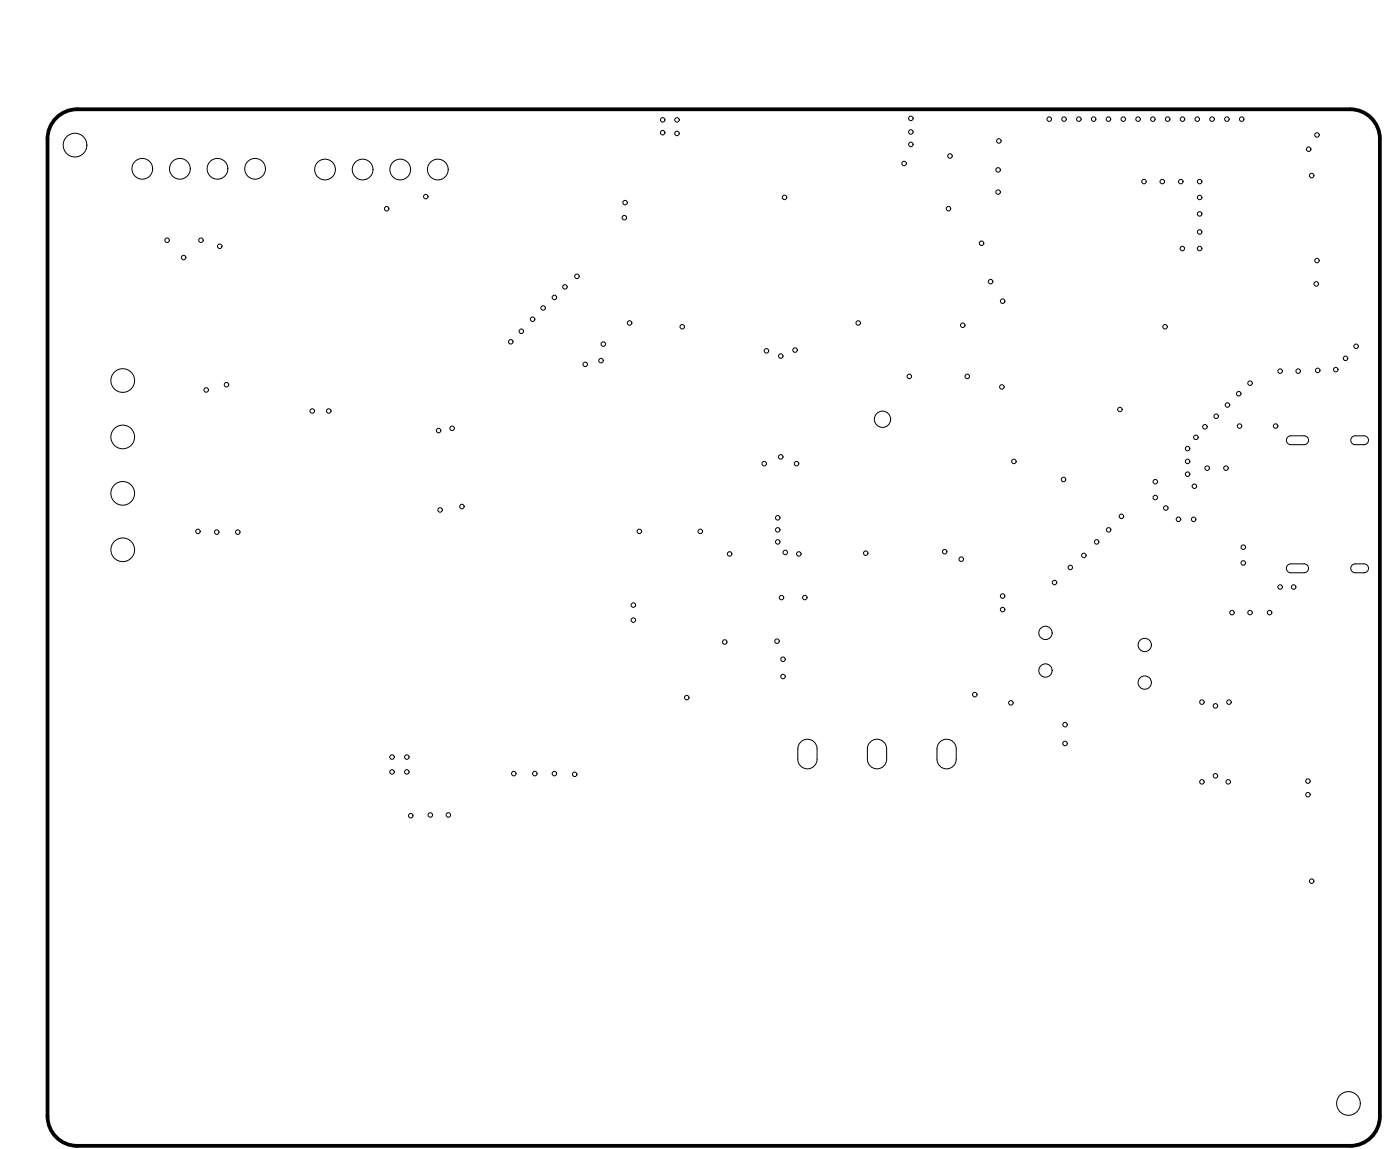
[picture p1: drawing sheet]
<svg xmlns="http://www.w3.org/2000/svg" width="95mm" height="78mm" viewBox="0 0 95 78" stroke-linecap="round" stroke-linejoin="round" font-family="sans-serif">
<defs><g id="words">
<g font-size="1.1" fill="#fff">
<text x="62.2" y="10.5">C13</text>
<text x="84.8" y="28.5">R36</text>
<text x="34.4" y="52">C8</text>
</g>
</g></defs>
<circle cx="8.3" cy="25.7" r=".8" fill="none" stroke="#000" stroke-width=".07"/>
<circle cx="8.3" cy="29.5" r=".8" fill="#fff"/>
<circle cx="8.3" cy="29.5" r=".8" fill="none" stroke="#000" stroke-width=".07"/>
<circle cx="8.3" cy="33.3" r=".8" fill="#fff"/>
<circle cx="8.3" cy="33.3" r=".8" fill="none" stroke="#000" stroke-width=".07"/>
<circle cx="8.3" cy="37.1" r=".8" fill="#fff"/>
<circle cx="8.3" cy="37.1" r=".8" fill="none" stroke="#000" stroke-width=".07"/>
<path d="M54.1 50.1a.65 .65 0 0 1 .7-.1 .65 .65 0 0 1 .4 .6 1.23 1.23 0 0 1-.4 1.3 .65 .65 0 0 1-.9-.6v-.7z" fill="#fff"/>
<path d="M54.1 50.1a.65 .65 0 0 1 .7-.1 .65 .65 0 0 1 .4 .6v.7a.65 .65 0 0 1-.7 .6 .65 .65 0 0 1-.6-.6v-.7z" fill="none" stroke="#000" stroke-width=".07"/>
<path d="M58.8 50.1a.65 .65 0 0 1 .7-.1 .65 .65 0 0 1 .4 .6 1.23 1.23 0 0 1-.4 1.3 .65 .65 0 0 1-.9-.6v-.7z" fill="#fff"/>
<path d="M58.8 50.1a.65 .65 0 0 1 .7-.1 .65 .65 0 0 1 .4 .6v.7a.65 .65 0 0 1-.7 .6 .65 .65 0 0 1-.6-.6v-.7z" fill="none" stroke="#000" stroke-width=".07"/>
<path d="M63.5 50.1a.65 .65 0 0 1 .7-.1 .65 .65 0 0 1 .4 .6 1.24 1.24 0 0 1-.4 1.3 .65 .65 0 0 1-.9-.6v-.7z" fill="#fff"/>
<path d="M63.5 50.1a.65 .65 0 0 1 .7-.1 .65 .65 0 0 1 .4 .6v.7a.65 .65 0 0 1-.7 .6 .65 .65 0 0 1-.6-.6v-.7z" fill="none" stroke="#000" stroke-width=".07"/>
<path d="M86.9 38.2l.3-.1h.9a.3 .3 0 0 1 .3 .3 .3 .3 0 0 1-.3 .3h-.9a.3 .3 0 0 1-.3-.5z" fill="#fff"/>
<path d="M86.9 38.2l.3-.1h.9a.3 .3 0 0 1 .3 .3 .3 .3 0 0 1-.3 .3h-.9a.3 .3 0 0 1-.3-.5z" fill="none" stroke="#000" stroke-width=".07"/>
<path d="M87 29.5l1.1-.1a.3 .3 0 0 1 .3 .3 .3 .3 0 0 1-.3 .3h-.9a.3 .3 0 0 1-.3-.2 .3 .3 0 0 1 .1-.3z" fill="#fff"/>
<path d="M87 29.5l1.1-.1a.3 .3 0 0 1 .3 .3 .3 .3 0 0 1-.3 .3h-.9a.3 .3 0 0 1-.3-.2 .3 .3 0 0 1 .1-.3z" fill="none" stroke="#000" stroke-width=".07"/>
<path d="M91.4 38.1h.7a.3 .3 0 0 1 .3 .3 .3 .3 0 0 1-.3 .3h-.6a.3 .3 0 0 1-.2-.2 .3 .3 0 0 1 .1-.4z" fill="#fff"/>
<path d="M91.4 38.1h.7a.3 .3 0 0 1 .3 .3 .3 .3 0 0 1-.3 .3h-.6a.3 .3 0 0 1-.2-.2 .3 .3 0 0 1 .1-.4z" fill="none" stroke="#000" stroke-width=".07"/>
<path d="M91.4 29.5l.7-.1a.3 .3 0 0 1 .3 .3 .3 .3 0 0 1-.3 .3h-.6a.3 .3 0 0 1-.2-.2 .3 .3 0 0 1 .1-.3z" fill="#fff"/>
<path d="M91.4 29.5l.7-.1a.3 .3 0 0 1 .3 .3 .3 .3 0 0 1-.3 .3h-.6a.3 .3 0 0 1-.2-.2 .3 .3 0 0 1 .1-.3z" fill="none" stroke="#000" stroke-width=".07"/>
<circle cx="9.6" cy="11.4" r=".7" fill="#fff"/>
<circle cx="9.6" cy="11.4" r=".7" fill="none" stroke="#000" stroke-width=".07"/>
<circle cx="12.2" cy="11.4" r=".7" fill="#fff"/>
<circle cx="12.2" cy="11.4" r=".7" fill="none" stroke="#000" stroke-width=".07"/>
<circle cx="14.7" cy="11.4" r=".7" fill="#fff"/>
<circle cx="14.7" cy="11.4" r=".7" fill="none" stroke="#000" stroke-width=".07"/>
<circle cx="17.2" cy="11.4" r=".7" fill="#fff"/>
<circle cx="17.2" cy="11.4" r=".7" fill="none" stroke="#000" stroke-width=".07"/>
<circle cx="22" cy="11.4" r=".7" fill="#fff"/>
<circle cx="22" cy="11.4" r=".7" fill="none" stroke="#000" stroke-width=".07"/>
<circle cx="24.5" cy="11.4" r=".7" fill="#fff"/>
<circle cx="24.5" cy="11.4" r=".7" fill="none" stroke="#000" stroke-width=".07"/>
<circle cx="27" cy="11.4" r=".7" fill="#fff"/>
<circle cx="27" cy="11.4" r=".7" fill="none" stroke="#000" stroke-width=".07"/>
<circle cx="29.6" cy="11.4" r=".7" fill="#fff"/>
<circle cx="29.6" cy="11.4" r=".7" fill="none" stroke="#000" stroke-width=".07"/>
<circle cx="91.1" cy="74.5" r=".8" fill="#fff"/>
<circle cx="91.1" cy="74.5" r=".8" fill="none" stroke="#000" stroke-width=".07"/>
<circle cx="5.1" cy="9.8" r=".8" fill="#fff"/>
<circle cx="5.1" cy="9.8" r=".8" fill="none" stroke="#000" stroke-width=".07"/>
<circle cx="59.6" cy="28.3" r=".55" fill="#fff"/>
<circle cx="59.6" cy="28.3" r=".55" fill="none" stroke="#000" stroke-width=".07"/>
<circle cx="77.3" cy="43.6" r=".45" fill="#fff"/>
<circle cx="77.3" cy="43.6" r=".45" fill="none" stroke="#000" stroke-width=".07"/>
<circle cx="77.3" cy="46.1" r=".45" fill="#fff"/>
<circle cx="77.3" cy="46.1" r=".45" fill="none" stroke="#000" stroke-width=".07"/>
<circle cx="70.6" cy="42.7" r=".45" fill="#fff"/>
<circle cx="70.6" cy="42.7" r=".45" fill="none" stroke="#000" stroke-width=".07"/>
<circle cx="70.6" cy="45.3" r=".45" fill="#fff"/>
<circle cx="70.6" cy="45.3" r=".45" fill="none" stroke="#000" stroke-width=".07"/>
<circle cx="70.9" cy="8" r=".15" fill="#fff"/>
<circle cx="70.9" cy="8" r=".15" fill="none" stroke="#000" stroke-width=".07"/>
<circle cx="71.9" cy="8" r=".15" fill="#fff"/>
<circle cx="71.9" cy="8" r=".15" fill="none" stroke="#000" stroke-width=".07"/>
<circle cx="72.9" cy="8" r=".15" fill="#fff"/>
<circle cx="72.9" cy="8" r=".15" fill="none" stroke="#000" stroke-width=".07"/>
<circle cx="73.9" cy="8" r=".15" fill="#fff"/>
<circle cx="73.9" cy="8" r=".15" fill="none" stroke="#000" stroke-width=".07"/>
<circle cx="74.9" cy="8" r=".15" fill="#fff"/>
<circle cx="74.9" cy="8" r=".15" fill="none" stroke="#000" stroke-width=".07"/>
<circle cx="75.9" cy="8" r=".15" fill="#fff"/>
<circle cx="75.9" cy="8" r=".15" fill="none" stroke="#000" stroke-width=".07"/>
<circle cx="76.9" cy="8" r=".15" fill="#fff"/>
<circle cx="76.9" cy="8" r=".15" fill="none" stroke="#000" stroke-width=".07"/>
<circle cx="78.9" cy="8" r=".15" fill="#fff"/>
<circle cx="78.9" cy="8" r=".15" fill="none" stroke="#000" stroke-width=".07"/>
<circle cx="77.9" cy="8" r=".15" fill="#fff"/>
<circle cx="77.9" cy="8" r=".15" fill="none" stroke="#000" stroke-width=".07"/>
<circle cx="79.9" cy="8" r=".15" fill="#fff"/>
<circle cx="79.9" cy="8" r=".15" fill="none" stroke="#000" stroke-width=".07"/>
<circle cx="80.9" cy="8" r=".15" fill="#fff"/>
<circle cx="80.9" cy="8" r=".15" fill="none" stroke="#000" stroke-width=".07"/>
<circle cx="81.9" cy="8" r=".15" fill="#fff"/>
<circle cx="81.9" cy="8" r=".15" fill="none" stroke="#000" stroke-width=".07"/>
<circle cx="82.9" cy="8" r=".15" fill="#fff"/>
<circle cx="82.9" cy="8" r=".15" fill="none" stroke="#000" stroke-width=".07"/>
<circle cx="83.9" cy="8" r=".15" fill="#fff"/>
<circle cx="83.9" cy="8" r=".15" fill="none" stroke="#000" stroke-width=".07"/>
<circle cx="77.3" cy="12.3" r=".15" fill="#fff"/>
<circle cx="77.3" cy="12.3" r=".15" fill="none" stroke="#000" stroke-width=".07"/>
<circle cx="78.5" cy="12.3" r=".15" fill="#fff"/>
<circle cx="78.5" cy="12.3" r=".15" fill="none" stroke="#000" stroke-width=".07"/>
<circle cx="79.8" cy="12.3" r=".15" fill="#fff"/>
<circle cx="79.8" cy="12.3" r=".15" fill="none" stroke="#000" stroke-width=".07"/>
<circle cx="81" cy="12.3" r=".15" fill="#fff"/>
<circle cx="81" cy="12.3" r=".15" fill="none" stroke="#000" stroke-width=".07"/>
<circle cx="81" cy="13.3" r=".15" fill="#fff"/>
<circle cx="81" cy="13.3" r=".15" fill="none" stroke="#000" stroke-width=".07"/>
<circle cx="81" cy="14.4" r=".15" fill="#fff"/>
<circle cx="81" cy="14.4" r=".15" fill="none" stroke="#000" stroke-width=".07"/>
<circle cx="81" cy="15.7" r=".15" fill="#fff"/>
<circle cx="81" cy="15.7" r=".15" fill="none" stroke="#000" stroke-width=".07"/>
<circle cx="81" cy="16.8" r=".15" fill="#fff"/>
<circle cx="81" cy="16.8" r=".15" fill="none" stroke="#000" stroke-width=".07"/>
<circle cx="79.9" cy="16.8" r=".15" fill="#fff"/>
<circle cx="79.9" cy="16.8" r=".15" fill="none" stroke="#000" stroke-width=".07"/>
<circle cx="65.8" cy="46.9" r=".15" fill="#fff"/>
<circle cx="65.8" cy="46.9" r=".15" fill="none" stroke="#000" stroke-width=".07"/>
<circle cx="88.6" cy="59.5" r=".15" fill="#fff"/>
<circle cx="88.6" cy="59.5" r=".15" fill="none" stroke="#000" stroke-width=".07"/>
<circle cx="46.4" cy="47.1" r=".15" fill="#fff"/>
<circle cx="46.4" cy="47.1" r=".15" fill="none" stroke="#000" stroke-width=".07"/>
<circle cx="52.5" cy="43.3" r=".15" fill="#fff"/>
<circle cx="52.5" cy="43.3" r=".15" fill="none" stroke="#000" stroke-width=".07"/>
<circle cx="30.5" cy="28.9" r=".15" fill="#fff"/>
<circle cx="30.5" cy="28.9" r=".15" fill="none" stroke="#000" stroke-width=".07"/>
<circle cx="29.6" cy="29.1" r=".15" fill="#fff"/>
<circle cx="29.6" cy="29.1" r=".15" fill="none" stroke="#000" stroke-width=".07"/>
<circle cx="31.2" cy="34.2" r=".15" fill="#fff"/>
<circle cx="31.2" cy="34.2" r=".15" fill="none" stroke="#000" stroke-width=".07"/>
<circle cx="29.7" cy="34.4" r=".15" fill="#fff"/>
<circle cx="29.7" cy="34.4" r=".15" fill="none" stroke="#000" stroke-width=".07"/>
<circle cx="66.3" cy="16.4" r=".15" fill="#fff"/>
<circle cx="66.3" cy="16.4" r=".15" fill="none" stroke="#000" stroke-width=".07"/>
<circle cx="89" cy="9.1" r=".15" fill="#fff"/>
<circle cx="89" cy="9.1" r=".15" fill="none" stroke="#000" stroke-width=".07"/>
<circle cx="66.9" cy="19" r=".15" fill="#fff"/>
<circle cx="66.9" cy="19" r=".15" fill="none" stroke="#000" stroke-width=".07"/>
<circle cx="88.4" cy="10.1" r=".15" fill="#fff"/>
<circle cx="88.4" cy="10.1" r=".15" fill="none" stroke="#000" stroke-width=".07"/>
<circle cx="53" cy="13.3" r=".15" fill="#fff"/>
<circle cx="53" cy="13.3" r=".15" fill="none" stroke="#000" stroke-width=".07"/>
<circle cx="61.1" cy="11" r=".15" fill="#fff"/>
<circle cx="61.1" cy="11" r=".15" fill="none" stroke="#000" stroke-width=".07"/>
<circle cx="67.5" cy="9.5" r=".15" fill="#fff"/>
<circle cx="67.5" cy="9.5" r=".15" fill="none" stroke="#000" stroke-width=".07"/>
<circle cx="65" cy="22" r=".15" fill="#fff"/>
<circle cx="65" cy="22" r=".15" fill="none" stroke="#000" stroke-width=".07"/>
<circle cx="64.9" cy="37.8" r=".15" fill="#fff"/>
<circle cx="64.9" cy="37.8" r=".15" fill="none" stroke="#000" stroke-width=".07"/>
<circle cx="51.6" cy="31.3" r=".15" fill="#fff"/>
<circle cx="51.6" cy="31.3" r=".15" fill="none" stroke="#000" stroke-width=".07"/>
<circle cx="52.7" cy="30.9" r=".15" fill="#fff"/>
<circle cx="52.7" cy="30.9" r=".15" fill="none" stroke="#000" stroke-width=".07"/>
<circle cx="53.8" cy="31.3" r=".15" fill="#fff"/>
<circle cx="53.8" cy="31.3" r=".15" fill="none" stroke="#000" stroke-width=".07"/>
<circle cx="52.7" cy="24" r=".15" fill="#fff"/>
<circle cx="52.7" cy="24" r=".15" fill="none" stroke="#000" stroke-width=".07"/>
<circle cx="51.8" cy="23.7" r=".15" fill="#fff"/>
<circle cx="51.8" cy="23.7" r=".15" fill="none" stroke="#000" stroke-width=".07"/>
<circle cx="53.7" cy="23.6" r=".15" fill="#fff"/>
<circle cx="53.7" cy="23.6" r=".15" fill="none" stroke="#000" stroke-width=".07"/>
<circle cx="82.1" cy="52.4" r=".15" fill="#fff"/>
<circle cx="82.1" cy="52.4" r=".15" fill="none" stroke="#000" stroke-width=".07"/>
<circle cx="81.2" cy="52.8" r=".15" fill="#fff"/>
<circle cx="81.2" cy="52.8" r=".15" fill="none" stroke="#000" stroke-width=".07"/>
<circle cx="83" cy="52.8" r=".15" fill="#fff"/>
<circle cx="83" cy="52.8" r=".15" fill="none" stroke="#000" stroke-width=".07"/>
<circle cx="82.1" cy="47.7" r=".15" fill="#fff"/>
<circle cx="82.1" cy="47.7" r=".15" fill="none" stroke="#000" stroke-width=".07"/>
<circle cx="81.2" cy="47.4" r=".15" fill="#fff"/>
<circle cx="81.2" cy="47.4" r=".15" fill="none" stroke="#000" stroke-width=".07"/>
<circle cx="83" cy="47.4" r=".15" fill="#fff"/>
<circle cx="83" cy="47.4" r=".15" fill="none" stroke="#000" stroke-width=".07"/>
<circle cx="67.4" cy="11.5" r=".15" fill="#fff"/>
<circle cx="67.4" cy="11.5" r=".15" fill="none" stroke="#000" stroke-width=".07"/>
<circle cx="67.4" cy="13" r=".15" fill="#fff"/>
<circle cx="67.4" cy="13" r=".15" fill="none" stroke="#000" stroke-width=".07"/>
<circle cx="14.8" cy="16.6" r=".15" fill="#fff"/>
<circle cx="14.8" cy="16.6" r=".15" fill="none" stroke="#000" stroke-width=".07"/>
<circle cx="12.4" cy="17.4" r=".15" fill="#fff"/>
<circle cx="12.4" cy="17.4" r=".15" fill="none" stroke="#000" stroke-width=".07"/>
<circle cx="11.3" cy="16.2" r=".15" fill="#fff"/>
<circle cx="11.3" cy="16.2" r=".15" fill="none" stroke="#000" stroke-width=".07"/>
<circle cx="13.6" cy="16.2" r=".15" fill="#fff"/>
<circle cx="13.6" cy="16.2" r=".15" fill="none" stroke="#000" stroke-width=".07"/>
<circle cx="89" cy="17.6" r=".15" fill="#fff"/>
<circle cx="89" cy="17.6" r=".15" fill="none" stroke="#000" stroke-width=".07"/>
<circle cx="88.9" cy="19.2" r=".15" fill="#fff"/>
<circle cx="88.9" cy="19.2" r=".15" fill="none" stroke="#000" stroke-width=".07"/>
<circle cx="42.2" cy="13.7" r=".15" fill="#fff"/>
<circle cx="42.2" cy="13.7" r=".15" fill="none" stroke="#000" stroke-width=".07"/>
<circle cx="42.2" cy="14.7" r=".15" fill="#fff"/>
<circle cx="42.2" cy="14.7" r=".15" fill="none" stroke="#000" stroke-width=".07"/>
<circle cx="28.8" cy="13.3" r=".15" fill="#fff"/>
<circle cx="28.8" cy="13.3" r=".15" fill="none" stroke="#000" stroke-width=".07"/>
<circle cx="26.1" cy="14.1" r=".15" fill="#fff"/>
<circle cx="26.1" cy="14.1" r=".15" fill="none" stroke="#000" stroke-width=".07"/>
<circle cx="88.6" cy="11.9" r=".15" fill="#fff"/>
<circle cx="88.6" cy="11.9" r=".15" fill="none" stroke="#000" stroke-width=".07"/>
<circle cx="78.7" cy="22.1" r=".15" fill="#fff"/>
<circle cx="78.7" cy="22.1" r=".15" fill="none" stroke="#000" stroke-width=".07"/>
<circle cx="67.7" cy="20.3" r=".15" fill="#fff"/>
<circle cx="67.7" cy="20.3" r=".15" fill="none" stroke="#000" stroke-width=".07"/>
<circle cx="64.1" cy="14.1" r=".15" fill="#fff"/>
<circle cx="64.1" cy="14.1" r=".15" fill="none" stroke="#000" stroke-width=".07"/>
<circle cx="54" cy="37.4" r=".15" fill="#fff"/>
<circle cx="54" cy="37.4" r=".15" fill="none" stroke="#000" stroke-width=".07"/>
<circle cx="58.5" cy="37.4" r=".15" fill="#fff"/>
<circle cx="58.5" cy="37.4" r=".15" fill="none" stroke="#000" stroke-width=".07"/>
<circle cx="63.8" cy="37.3" r=".15" fill="#fff"/>
<circle cx="63.8" cy="37.3" r=".15" fill="none" stroke="#000" stroke-width=".07"/>
<circle cx="52.8" cy="40.4" r=".15" fill="#fff"/>
<circle cx="52.8" cy="40.4" r=".15" fill="none" stroke="#000" stroke-width=".07"/>
<circle cx="54.4" cy="40.4" r=".15" fill="#fff"/>
<circle cx="54.4" cy="40.4" r=".15" fill="none" stroke="#000" stroke-width=".07"/>
<circle cx="52.9" cy="44.5" r=".15" fill="#fff"/>
<circle cx="52.9" cy="44.5" r=".15" fill="none" stroke="#000" stroke-width=".07"/>
<circle cx="52.9" cy="45.7" r=".15" fill="#fff"/>
<circle cx="52.9" cy="45.7" r=".15" fill="none" stroke="#000" stroke-width=".07"/>
<circle cx="49" cy="43.4" r=".15" fill="#fff"/>
<circle cx="49" cy="43.4" r=".15" fill="none" stroke="#000" stroke-width=".07"/>
<circle cx="34.7" cy="52.2" r=".15" fill="#fff"/>
<circle cx="34.7" cy="52.2" r=".15" fill="none" stroke="#000" stroke-width=".07"/>
<circle cx="36.1" cy="52.2" r=".15" fill="#fff"/>
<circle cx="36.1" cy="52.2" r=".15" fill="none" stroke="#000" stroke-width=".07"/>
<circle cx="37.4" cy="52.2" r=".15" fill="#fff"/>
<circle cx="37.4" cy="52.2" r=".15" fill="none" stroke="#000" stroke-width=".07"/>
<circle cx="38.8" cy="52.3" r=".15" fill="#fff"/>
<circle cx="38.8" cy="52.3" r=".15" fill="none" stroke="#000" stroke-width=".07"/>
<circle cx="29.1" cy="55" r=".15" fill="#fff"/>
<circle cx="29.1" cy="55" r=".15" fill="none" stroke="#000" stroke-width=".07"/>
<circle cx="30.3" cy="55" r=".15" fill="#fff"/>
<circle cx="30.3" cy="55" r=".15" fill="none" stroke="#000" stroke-width=".07"/>
<circle cx="27.7" cy="55.1" r=".15" fill="#fff"/>
<circle cx="27.7" cy="55.1" r=".15" fill="none" stroke="#000" stroke-width=".07"/>
<circle cx="13.4" cy="35.9" r=".15" fill="#fff"/>
<circle cx="13.4" cy="35.9" r=".15" fill="none" stroke="#000" stroke-width=".07"/>
<circle cx="14.6" cy="35.9" r=".15" fill="#fff"/>
<circle cx="14.6" cy="35.9" r=".15" fill="none" stroke="#000" stroke-width=".07"/>
<circle cx="16.1" cy="35.9" r=".15" fill="#fff"/>
<circle cx="16.1" cy="35.9" r=".15" fill="none" stroke="#000" stroke-width=".07"/>
<circle cx="13.9" cy="26.3" r=".15" fill="#fff"/>
<circle cx="13.9" cy="26.3" r=".15" fill="none" stroke="#000" stroke-width=".07"/>
<circle cx="15.3" cy="26" r=".15" fill="#fff"/>
<circle cx="15.3" cy="26" r=".15" fill="none" stroke="#000" stroke-width=".07"/>
<circle cx="22.2" cy="27.8" r=".15" fill="#fff"/>
<circle cx="22.2" cy="27.8" r=".15" fill="none" stroke="#000" stroke-width=".07"/>
<circle cx="21.1" cy="27.8" r=".15" fill="#fff"/>
<circle cx="21.1" cy="27.8" r=".15" fill="none" stroke="#000" stroke-width=".07"/>
<circle cx="39.5" cy="24.6" r=".15" fill="#fff"/>
<circle cx="39.5" cy="24.6" r=".15" fill="none" stroke="#000" stroke-width=".07"/>
<circle cx="40.6" cy="24.4" r=".15" fill="#fff"/>
<circle cx="40.6" cy="24.4" r=".15" fill="none" stroke="#000" stroke-width=".07"/>
<circle cx="40.8" cy="23.2" r=".15" fill="#fff"/>
<circle cx="40.8" cy="23.2" r=".15" fill="none" stroke="#000" stroke-width=".07"/>
<circle cx="43.2" cy="35.9" r=".15" fill="#fff"/>
<circle cx="43.2" cy="35.9" r=".15" fill="none" stroke="#000" stroke-width=".07"/>
<circle cx="47.3" cy="35.9" r=".15" fill="#fff"/>
<circle cx="47.3" cy="35.9" r=".15" fill="none" stroke="#000" stroke-width=".07"/>
<circle cx="61.4" cy="25.4" r=".15" fill="#fff"/>
<circle cx="61.4" cy="25.4" r=".15" fill="none" stroke="#000" stroke-width=".07"/>
<circle cx="58" cy="21.8" r=".15" fill="#fff"/>
<circle cx="58" cy="21.8" r=".15" fill="none" stroke="#000" stroke-width=".07"/>
<circle cx="46.1" cy="22.1" r=".15" fill="#fff"/>
<circle cx="46.1" cy="22.1" r=".15" fill="none" stroke="#000" stroke-width=".07"/>
<circle cx="42.5" cy="21.8" r=".15" fill="#fff"/>
<circle cx="42.5" cy="21.8" r=".15" fill="none" stroke="#000" stroke-width=".07"/>
<circle cx="44.8" cy="8.1" r=".15" fill="#fff"/>
<circle cx="44.8" cy="8.1" r=".15" fill="none" stroke="#000" stroke-width=".07"/>
<circle cx="45.7" cy="8.1" r=".15" fill="#fff"/>
<circle cx="45.7" cy="8.1" r=".15" fill="none" stroke="#000" stroke-width=".07"/>
<circle cx="44.8" cy="9" r=".15" fill="#fff"/>
<circle cx="44.8" cy="9" r=".15" fill="none" stroke="#000" stroke-width=".07"/>
<circle cx="45.7" cy="9" r=".15" fill="#fff"/>
<circle cx="45.7" cy="9" r=".15" fill="none" stroke="#000" stroke-width=".07"/>
<circle cx="61.5" cy="8" r=".15" fill="#fff"/>
<circle cx="61.5" cy="8" r=".15" fill="none" stroke="#000" stroke-width=".07"/>
<circle cx="61.5" cy="8.9" r=".15" fill="#fff"/>
<circle cx="61.5" cy="8.9" r=".15" fill="none" stroke="#000" stroke-width=".07"/>
<circle cx="61.5" cy="9.8" r=".15" fill="#fff"/>
<circle cx="61.5" cy="9.8" r=".15" fill="none" stroke="#000" stroke-width=".07"/>
<circle cx="64.2" cy="10.5" r=".15" fill="#fff"/>
<circle cx="64.2" cy="10.5" r=".15" fill="none" stroke="#000" stroke-width=".07"/>
<circle cx="86.2" cy="28.8" r=".15" fill="#fff"/>
<circle cx="86.2" cy="28.8" r=".15" fill="none" stroke="#000" stroke-width=".07"/>
<circle cx="83.7" cy="28.8" r=".15" fill="#fff"/>
<circle cx="83.7" cy="28.8" r=".15" fill="none" stroke="#000" stroke-width=".07"/>
<circle cx="81.5" cy="31.6" r=".15" fill="#fff"/>
<circle cx="81.5" cy="31.6" r=".15" fill="none" stroke="#000" stroke-width=".07"/>
<circle cx="82.8" cy="31.6" r=".15" fill="#fff"/>
<circle cx="82.8" cy="31.6" r=".15" fill="none" stroke="#000" stroke-width=".07"/>
<circle cx="84" cy="37" r=".15" fill="#fff"/>
<circle cx="84" cy="37" r=".15" fill="none" stroke="#000" stroke-width=".07"/>
<circle cx="84" cy="38" r=".15" fill="#fff"/>
<circle cx="84" cy="38" r=".15" fill="none" stroke="#000" stroke-width=".07"/>
<circle cx="86.5" cy="39.6" r=".15" fill="#fff"/>
<circle cx="86.5" cy="39.6" r=".15" fill="none" stroke="#000" stroke-width=".07"/>
<circle cx="87.4" cy="39.6" r=".15" fill="#fff"/>
<circle cx="87.4" cy="39.6" r=".15" fill="none" stroke="#000" stroke-width=".07"/>
<circle cx="83.2" cy="41.4" r=".15" fill="#fff"/>
<circle cx="83.2" cy="41.4" r=".15" fill="none" stroke="#000" stroke-width=".07"/>
<circle cx="84.4" cy="41.4" r=".15" fill="#fff"/>
<circle cx="84.4" cy="41.4" r=".15" fill="none" stroke="#000" stroke-width=".07"/>
<circle cx="85.8" cy="41.4" r=".15" fill="#fff"/>
<circle cx="85.8" cy="41.4" r=".15" fill="none" stroke="#000" stroke-width=".07"/>
<circle cx="68.5" cy="31.2" r=".15" fill="#fff"/>
<circle cx="68.5" cy="31.2" r=".15" fill="none" stroke="#000" stroke-width=".07"/>
<circle cx="71.8" cy="32.4" r=".15" fill="#fff"/>
<circle cx="71.8" cy="32.4" r=".15" fill="none" stroke="#000" stroke-width=".07"/>
<circle cx="75.6" cy="27.7" r=".15" fill="#fff"/>
<circle cx="75.6" cy="27.7" r=".15" fill="none" stroke="#000" stroke-width=".07"/>
<circle cx="65.3" cy="25.4" r=".15" fill="#fff"/>
<circle cx="65.3" cy="25.4" r=".15" fill="none" stroke="#000" stroke-width=".07"/>
<circle cx="67.7" cy="26.1" r=".15" fill="#fff"/>
<circle cx="67.7" cy="26.1" r=".15" fill="none" stroke="#000" stroke-width=".07"/>
<circle cx="49.3" cy="37.4" r=".15" fill="#fff"/>
<circle cx="49.3" cy="37.4" r=".15" fill="none" stroke="#000" stroke-width=".07"/>
<circle cx="42.8" cy="40.9" r=".15" fill="#fff"/>
<circle cx="42.8" cy="40.9" r=".15" fill="none" stroke="#000" stroke-width=".07"/>
<circle cx="42.8" cy="41.9" r=".15" fill="#fff"/>
<circle cx="42.8" cy="41.9" r=".15" fill="none" stroke="#000" stroke-width=".07"/>
<circle cx="67.7" cy="41.2" r=".15" fill="#fff"/>
<circle cx="67.7" cy="41.2" r=".15" fill="none" stroke="#000" stroke-width=".07"/>
<circle cx="67.7" cy="40.3" r=".15" fill="#fff"/>
<circle cx="67.7" cy="40.3" r=".15" fill="none" stroke="#000" stroke-width=".07"/>
<circle cx="80.6" cy="35.1" r=".15" fill="#fff"/>
<circle cx="80.6" cy="35.1" r=".15" fill="none" stroke="#000" stroke-width=".07"/>
<circle cx="79.6" cy="35.1" r=".15" fill="#fff"/>
<circle cx="79.6" cy="35.1" r=".15" fill="none" stroke="#000" stroke-width=".07"/>
<circle cx="78.7" cy="34.3" r=".15" fill="#fff"/>
<circle cx="78.7" cy="34.3" r=".15" fill="none" stroke="#000" stroke-width=".07"/>
<circle cx="78" cy="33.6" r=".15" fill="#fff"/>
<circle cx="78" cy="33.6" r=".15" fill="none" stroke="#000" stroke-width=".07"/>
<circle cx="78" cy="32.5" r=".15" fill="#fff"/>
<circle cx="78" cy="32.5" r=".15" fill="none" stroke="#000" stroke-width=".07"/>
<circle cx="80.7" cy="32.8" r=".15" fill="#fff"/>
<circle cx="80.7" cy="32.8" r=".15" fill="none" stroke="#000" stroke-width=".07"/>
<circle cx="80.2" cy="32" r=".15" fill="#fff"/>
<circle cx="80.2" cy="32" r=".15" fill="none" stroke="#000" stroke-width=".07"/>
<circle cx="80.2" cy="31.2" r=".15" fill="#fff"/>
<circle cx="80.2" cy="31.2" r=".15" fill="none" stroke="#000" stroke-width=".07"/>
<circle cx="80.2" cy="30.3" r=".15" fill="#fff"/>
<circle cx="80.2" cy="30.3" r=".15" fill="none" stroke="#000" stroke-width=".07"/>
<circle cx="80.8" cy="29.5" r=".15" fill="#fff"/>
<circle cx="80.8" cy="29.5" r=".15" fill="none" stroke="#000" stroke-width=".07"/>
<circle cx="81.4" cy="28.8" r=".15" fill="#fff"/>
<circle cx="81.4" cy="28.8" r=".15" fill="none" stroke="#000" stroke-width=".07"/>
<circle cx="82.2" cy="28.1" r=".15" fill="#fff"/>
<circle cx="82.2" cy="28.1" r=".15" fill="none" stroke="#000" stroke-width=".07"/>
<circle cx="82.9" cy="27.3" r=".15" fill="#fff"/>
<circle cx="82.9" cy="27.3" r=".15" fill="none" stroke="#000" stroke-width=".07"/>
<circle cx="83.7" cy="26.6" r=".15" fill="#fff"/>
<circle cx="83.7" cy="26.6" r=".15" fill="none" stroke="#000" stroke-width=".07"/>
<circle cx="84.4" cy="25.9" r=".15" fill="#fff"/>
<circle cx="84.4" cy="25.9" r=".15" fill="none" stroke="#000" stroke-width=".07"/>
<circle cx="86.5" cy="25.1" r=".15" fill="#fff"/>
<circle cx="86.5" cy="25.1" r=".15" fill="none" stroke="#000" stroke-width=".07"/>
<circle cx="87.7" cy="25.1" r=".15" fill="#fff"/>
<circle cx="87.7" cy="25.1" r=".15" fill="none" stroke="#000" stroke-width=".07"/>
<circle cx="89" cy="25" r=".15" fill="#fff"/>
<circle cx="89" cy="25" r=".15" fill="none" stroke="#000" stroke-width=".07"/>
<circle cx="90.2" cy="25" r=".15" fill="#fff"/>
<circle cx="90.2" cy="25" r=".15" fill="none" stroke="#000" stroke-width=".07"/>
<circle cx="90.9" cy="24.2" r=".15" fill="#fff"/>
<circle cx="90.9" cy="24.2" r=".15" fill="none" stroke="#000" stroke-width=".07"/>
<circle cx="91.6" cy="23.4" r=".15" fill="#fff"/>
<circle cx="91.6" cy="23.4" r=".15" fill="none" stroke="#000" stroke-width=".07"/>
<circle cx="68.3" cy="47.5" r=".15" fill="#fff"/>
<circle cx="68.3" cy="47.5" r=".15" fill="none" stroke="#000" stroke-width=".07"/>
<circle cx="71.9" cy="48.9" r=".15" fill="#fff"/>
<circle cx="71.9" cy="48.9" r=".15" fill="none" stroke="#000" stroke-width=".07"/>
<circle cx="71.9" cy="50.2" r=".15" fill="#fff"/>
<circle cx="71.9" cy="50.2" r=".15" fill="none" stroke="#000" stroke-width=".07"/>
<circle cx="88.3" cy="52.7" r=".15" fill="#fff"/>
<circle cx="88.3" cy="52.7" r=".15" fill="none" stroke="#000" stroke-width=".07"/>
<circle cx="88.3" cy="53.7" r=".15" fill="#fff"/>
<circle cx="88.3" cy="53.7" r=".15" fill="none" stroke="#000" stroke-width=".07"/>
<circle cx="52.5" cy="35.8" r=".15" fill="#fff"/>
<circle cx="52.5" cy="35.8" r=".15" fill="none" stroke="#000" stroke-width=".07"/>
<circle cx="52.5" cy="36.6" r=".15" fill="#fff"/>
<circle cx="52.5" cy="36.6" r=".15" fill="none" stroke="#000" stroke-width=".07"/>
<circle cx="53" cy="37.3" r=".15" fill="#fff"/>
<circle cx="53" cy="37.3" r=".15" fill="none" stroke="#000" stroke-width=".07"/>
<circle cx="52.5" cy="35" r=".15" fill="#fff"/>
<circle cx="52.5" cy="35" r=".15" fill="none" stroke="#000" stroke-width=".07"/>
<circle cx="34.5" cy="23.1" r=".15" fill="#fff"/>
<circle cx="34.5" cy="23.1" r=".15" fill="none" stroke="#000" stroke-width=".07"/>
<circle cx="35.2" cy="22.4" r=".15" fill="#fff"/>
<circle cx="35.2" cy="22.4" r=".15" fill="none" stroke="#000" stroke-width=".07"/>
<circle cx="36" cy="21.6" r=".15" fill="#fff"/>
<circle cx="36" cy="21.6" r=".15" fill="none" stroke="#000" stroke-width=".07"/>
<circle cx="36.7" cy="20.8" r=".15" fill="#fff"/>
<circle cx="36.7" cy="20.8" r=".15" fill="none" stroke="#000" stroke-width=".07"/>
<circle cx="37.4" cy="20.1" r=".15" fill="#fff"/>
<circle cx="37.4" cy="20.1" r=".15" fill="none" stroke="#000" stroke-width=".07"/>
<circle cx="38.2" cy="19.4" r=".15" fill="#fff"/>
<circle cx="38.2" cy="19.4" r=".15" fill="none" stroke="#000" stroke-width=".07"/>
<circle cx="39" cy="18.7" r=".15" fill="#fff"/>
<circle cx="39" cy="18.7" r=".15" fill="none" stroke="#000" stroke-width=".07"/>
<circle cx="71.2" cy="39.3" r=".15" fill="#fff"/>
<circle cx="71.2" cy="39.3" r=".15" fill="none" stroke="#000" stroke-width=".07"/>
<circle cx="72.3" cy="38.3" r=".15" fill="#fff"/>
<circle cx="72.3" cy="38.3" r=".15" fill="none" stroke="#000" stroke-width=".07"/>
<circle cx="73.2" cy="37.5" r=".15" fill="#fff"/>
<circle cx="73.2" cy="37.5" r=".15" fill="none" stroke="#000" stroke-width=".07"/>
<circle cx="74.1" cy="36.6" r=".15" fill="#fff"/>
<circle cx="74.1" cy="36.6" r=".15" fill="none" stroke="#000" stroke-width=".07"/>
<circle cx="74.9" cy="35.8" r=".15" fill="#fff"/>
<circle cx="74.9" cy="35.8" r=".15" fill="none" stroke="#000" stroke-width=".07"/>
<circle cx="75.8" cy="34.9" r=".15" fill="#fff"/>
<circle cx="75.8" cy="34.9" r=".15" fill="none" stroke="#000" stroke-width=".07"/>
<circle cx="26.5" cy="51.1" r=".15" fill="#fff"/>
<circle cx="26.5" cy="51.1" r=".15" fill="none" stroke="#000" stroke-width=".07"/>
<circle cx="26.5" cy="52.1" r=".15" fill="#fff"/>
<circle cx="26.5" cy="52.1" r=".15" fill="none" stroke="#000" stroke-width=".07"/>
<circle cx="27.5" cy="52.1" r=".15" fill="#fff"/>
<circle cx="27.5" cy="52.1" r=".15" fill="none" stroke="#000" stroke-width=".07"/>
<circle cx="27.5" cy="51.1" r=".15" fill="#fff"/>
<circle cx="27.5" cy="51.1" r=".15" fill="none" stroke="#000" stroke-width=".07"/>
<path d="M3.8 8l.4-.3 .5-.2 .5-.1h86a2 2 0 0 1 2 2v66a2 2 0 0 1-2 2h-86a2 2 0 0 1-2-2v-66l.1-.6 .2-.4z" fill="none" stroke="#000" stroke-width=".25"/>
<use href="#words"/>
</svg>
